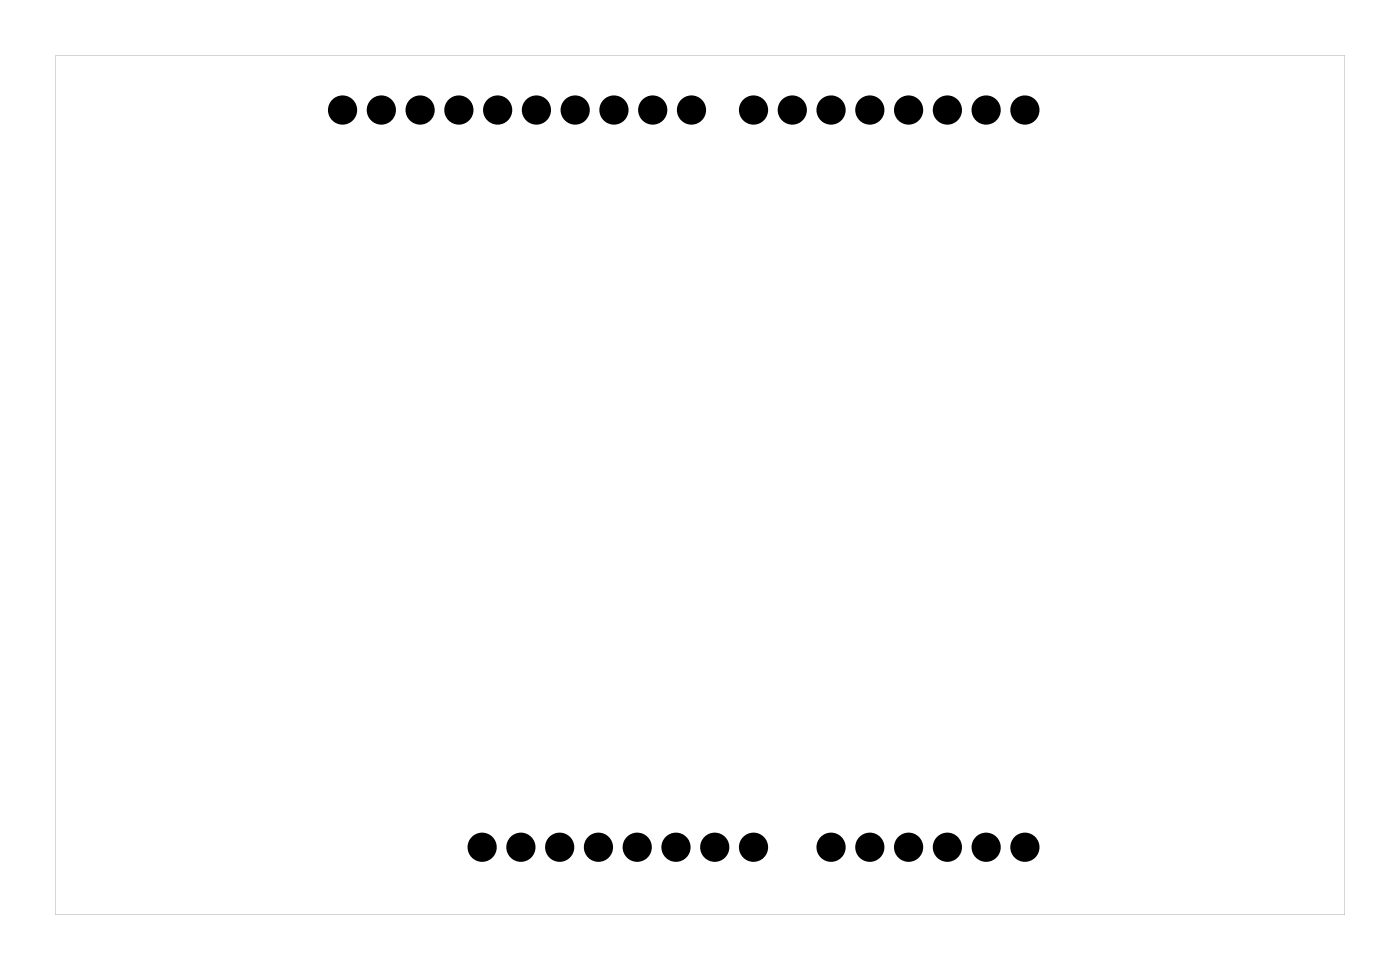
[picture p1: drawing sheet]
<svg xmlns="http://www.w3.org/2000/svg" width="92mm" height="63mm" viewBox="0 0 92 63" stroke-linecap="round" stroke-linejoin="round" font-family="sans-serif">
<path d="M3.6 3.6h84.5v56.3h-84.5zM3.6 3.6v56.3h84.5v-56.3z" fill="#000"/>
<g fill="#000">
<circle cx="22.4" cy="7.2" r=".67"/>
<circle cx="25" cy="7.2" r=".67"/>
<circle cx="27.5" cy="7.2" r=".67"/>
<circle cx="30.1" cy="7.2" r=".67"/>
<circle cx="32.6" cy="7.2" r=".67"/>
<circle cx="35.1" cy="7.2" r=".67"/>
<circle cx="37.7" cy="7.2" r=".67"/>
<circle cx="40.2" cy="7.2" r=".67"/>
<circle cx="42.8" cy="7.2" r=".67"/>
<circle cx="45.3" cy="7.2" r=".67"/>
<circle cx="49.4" cy="7.2" r=".67"/>
<circle cx="51.9" cy="7.2" r=".67"/>
<circle cx="54.4" cy="7.2" r=".67"/>
<circle cx="57" cy="7.2" r=".67"/>
<circle cx="59.5" cy="7.2" r=".67"/>
<circle cx="62.1" cy="7.2" r=".67"/>
<circle cx="64.6" cy="7.2" r=".67"/>
<circle cx="67.1" cy="7.2" r=".67"/>
<circle cx="31.6" cy="55.5" r=".67"/>
<circle cx="34.1" cy="55.5" r=".67"/>
<circle cx="36.7" cy="55.5" r=".67"/>
<circle cx="39.2" cy="55.5" r=".67"/>
<circle cx="41.7" cy="55.5" r=".67"/>
<circle cx="44.3" cy="55.5" r=".67"/>
<circle cx="46.8" cy="55.5" r=".67"/>
<circle cx="49.4" cy="55.5" r=".67"/>
<circle cx="54.4" cy="55.5" r=".67"/>
<circle cx="57" cy="55.5" r=".67"/>
<circle cx="59.5" cy="55.5" r=".67"/>
<circle cx="62.1" cy="55.5" r=".67"/>
<circle cx="64.6" cy="55.5" r=".67"/>
<circle cx="67.1" cy="55.5" r=".67"/>
</g>
<g fill="none" stroke="#000" stroke-width=".57">
<circle cx="22.4" cy="7.2" r=".67"/>
<circle cx="25" cy="7.2" r=".67"/>
<circle cx="27.5" cy="7.2" r=".67"/>
<circle cx="30.1" cy="7.2" r=".67"/>
<circle cx="32.6" cy="7.2" r=".67"/>
<circle cx="35.1" cy="7.2" r=".67"/>
<circle cx="37.7" cy="7.2" r=".67"/>
<circle cx="40.2" cy="7.2" r=".67"/>
<circle cx="42.8" cy="7.2" r=".67"/>
<circle cx="45.3" cy="7.2" r=".67"/>
<circle cx="49.4" cy="7.2" r=".67"/>
<circle cx="51.9" cy="7.2" r=".67"/>
<circle cx="54.4" cy="7.2" r=".67"/>
<circle cx="57" cy="7.2" r=".67"/>
<circle cx="59.5" cy="7.2" r=".67"/>
<circle cx="62.1" cy="7.2" r=".67"/>
<circle cx="64.6" cy="7.2" r=".67"/>
<circle cx="67.1" cy="7.2" r=".67"/>
<circle cx="31.6" cy="55.5" r=".67"/>
<circle cx="34.1" cy="55.5" r=".67"/>
<circle cx="36.7" cy="55.5" r=".67"/>
<circle cx="39.2" cy="55.5" r=".67"/>
<circle cx="41.7" cy="55.5" r=".67"/>
<circle cx="44.3" cy="55.5" r=".67"/>
<circle cx="46.8" cy="55.5" r=".67"/>
<circle cx="49.4" cy="55.5" r=".67"/>
<circle cx="54.4" cy="55.5" r=".67"/>
<circle cx="57" cy="55.5" r=".67"/>
<circle cx="59.5" cy="55.5" r=".67"/>
<circle cx="62.1" cy="55.5" r=".67"/>
<circle cx="64.6" cy="55.5" r=".67"/>
<circle cx="67.1" cy="55.5" r=".67"/>
</g>
</svg>
